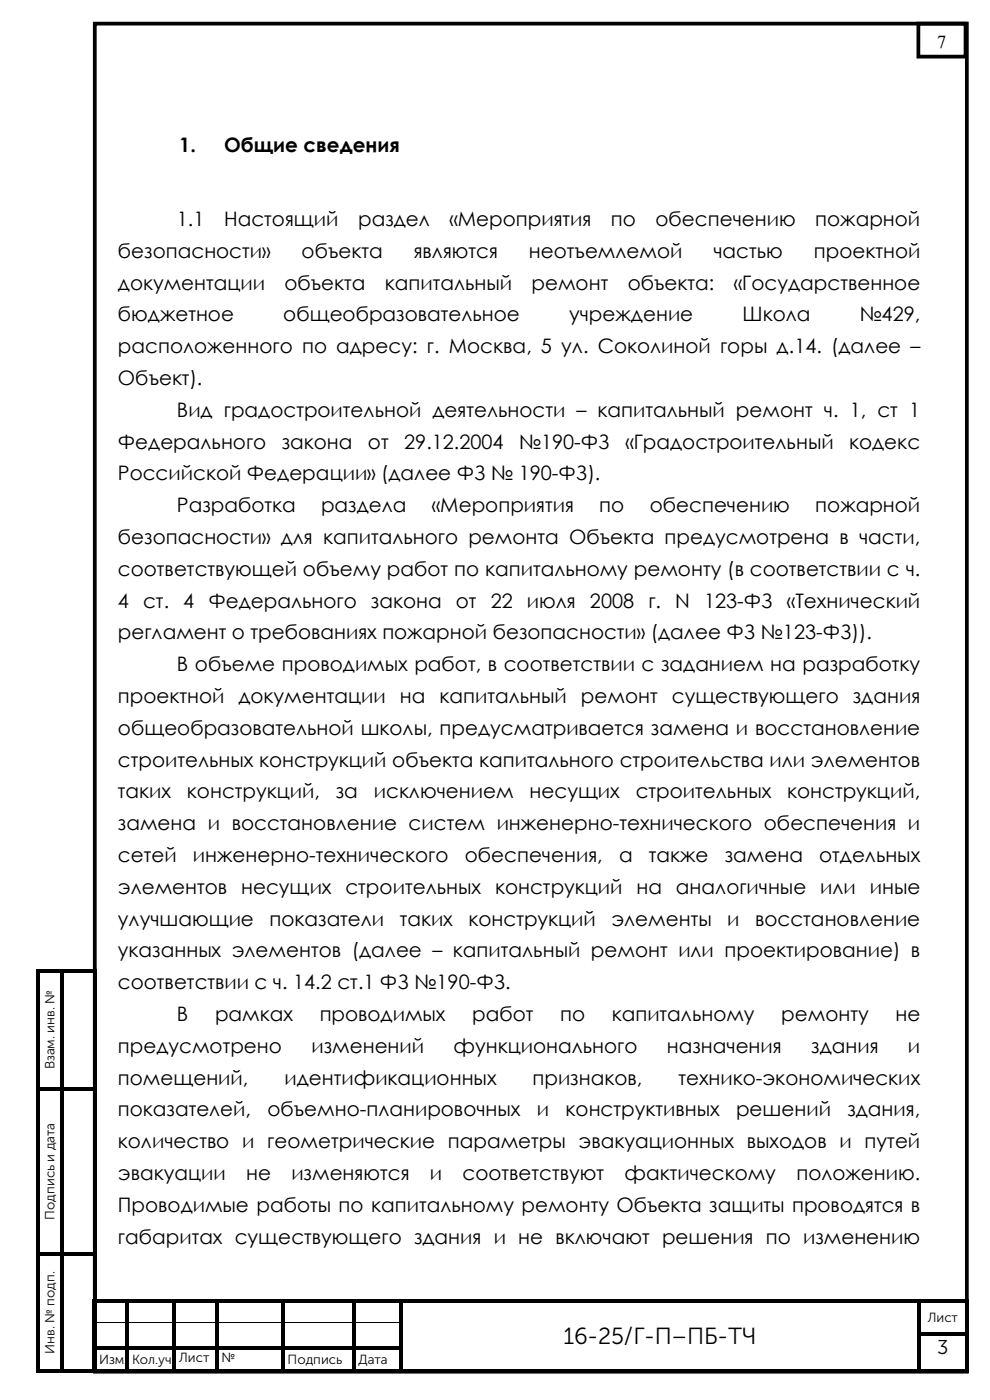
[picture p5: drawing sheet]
<svg xmlns="http://www.w3.org/2000/svg" width="210mm" height="297mm" viewBox="0 0 210 297" stroke-linecap="round" stroke-linejoin="round" font-family="sans-serif">
<defs><g id="words">
<text font-size="4.9" x="119.5" y="285.1">16-25/Г-П–ПБ-ТЧ</text>
<g font-size="4.2">
<text x="38" y="32.3">1.</text>
<text x="47.5" y="32.3">Общие сведения</text>
<text x="37.5" y="47.9">1.1</text>
<text x="47.5" y="47.9">Настоящий</text>
<text x="75.9" y="47.9">раздел</text>
<text x="95.4" y="47.9">«Мероприятия</text>
<text x="129.6" y="47.9">по</text>
<text x="139.1" y="47.9">обеспечению</text>
<text x="173" y="47.9">пожарной</text>
<text x="25" y="54.7">безопасности»</text>
<text x="64" y="54.7">объекта</text>
<text x="87.8" y="54.7">являются</text>
<text x="112.2" y="54.7">неотъемлемой</text>
<text x="151.3" y="54.7">частью</text>
<text x="172.6" y="54.7">проектной</text>
<text x="25" y="61.4">документации</text>
<text x="60.3" y="61.4">объекта</text>
<text x="81.7" y="61.4">капитальный</text>
<text x="112.8" y="61.4">ремонт</text>
<text x="133.2" y="61.4">объекта:</text>
<text x="155.7" y="61.4">«Государственное</text>
<text x="25" y="68.2">бюджетное</text>
<text x="60.1" y="68.2">общеобразовательное</text>
<text x="120.7" y="68.2">учреждение</text>
<text x="157.5" y="68.2">Школа</text>
<text x="182.4" y="68.2">№429,</text>
<text x="25" y="74.9">расположенного по адресу: г. Москва, 5 ул. Соколиной горы д.14. (далее –</text>
<text x="25" y="81.7">Объект).</text>
<text x="37.5" y="88.4">Вид градостроительной деятельности – капитальный ремонт ч. 1, ст 1</text>
<text x="25" y="95.2">Федерального</text>
<text x="59.8" y="95.2">закона</text>
<text x="78.1" y="95.2">от</text>
<text x="85.7" y="95.2">29.12.2004</text>
<text x="110.1" y="95.2">№190-ФЗ</text>
<text x="132.7" y="95.2">«Градостроительный</text>
<text x="180.1" y="95.2">кодекс</text>
<text x="25" y="101.9">Российской Федерации» (далее ФЗ № 190-ФЗ).</text>
<text x="37.5" y="108.6">Разработка</text>
<text x="68.1" y="108.6">раздела</text>
<text x="91.6" y="108.6">«Мероприятия</text>
<text x="127.1" y="108.6">по</text>
<text x="137.8" y="108.6">обеспечению</text>
<text x="173" y="108.6">пожарной</text>
<text x="25" y="115.4">безопасности» для капитального ремонта Объекта предусмотрена в части,</text>
<text x="25" y="122.2">соответствующей объему работ по капитальному ремонту (в соответствии с ч.</text>
<text x="25" y="128.9">4</text>
<text x="30.4" y="128.9">ст. 4</text>
<text x="44.2" y="128.9">Федерального</text>
<text x="78.7" y="128.9">закона</text>
<text x="96.7" y="128.9">от</text>
<text x="104.1" y="128.9">22</text>
<text x="111.8" y="128.9">июля</text>
<text x="125.1" y="128.9">2008</text>
<text x="137.5" y="128.9">г. N</text>
<text x="149.4" y="128.9">123-ФЗ</text>
<text x="166.9" y="128.9">«Технический</text>
<text x="25" y="135.6">регламент о требованиях пожарной безопасности» (далее ФЗ №123-ФЗ)).</text>
<text x="37.5" y="142.4">В объеме проводимых работ, в соответствии с заданием на разработку</text>
<text x="25" y="149.1">проектной</text>
<text x="50.6" y="149.1">документации</text>
<text x="84.8" y="149.1">на</text>
<text x="93.2" y="149.1">капитальный</text>
<text x="123.2" y="149.1">ремонт</text>
<text x="142.5" y="149.1">существующего</text>
<text x="180.9" y="149.1">здания</text>
<text x="25" y="155.9">общеобразовательной школы, предусматривается замена и восстановление</text>
<text x="25" y="162.6">строительных конструкций объекта капитального строительства или элементов</text>
<text x="25" y="169.4">таких</text>
<text x="39.7" y="169.4">конструкций,</text>
<text x="71.2" y="169.4">за</text>
<text x="79.3" y="169.4">исключением</text>
<text x="112.3" y="169.4">несущих</text>
<text x="134.9" y="169.4">строительных</text>
<text x="167" y="169.4">конструкций,</text>
<text x="25" y="176.1">замена и восстановление систем инженерно-технического обеспечения и</text>
<text x="25" y="182.9">сетей</text>
<text x="40.9" y="182.9">инженерно-технического</text>
<text x="98.6" y="182.9">обеспечения,</text>
<text x="131.3" y="182.9">а</text>
<text x="137.7" y="182.9">также</text>
<text x="153.8" y="182.9">замена</text>
<text x="173.8" y="182.9">отдельных</text>
<text x="25" y="189.6">элементов несущих строительных конструкций на аналогичные или</text>
<text x="184.5" y="189.6">иные</text>
<text x="25" y="196.4">улучшающие</text>
<text x="57.2" y="196.4">показатели</text>
<text x="84.8" y="196.4">таких</text>
<text x="99.4" y="196.4">конструкций</text>
<text x="129.7" y="196.4">элементы</text>
<text x="154.3" y="196.4">и</text>
<text x="160.2" y="196.4">восстановление</text>
<text x="25" y="203.1">указанных элементов (далее – капитальный ремонт или проектирование) в</text>
<text x="25" y="209.9">соответствии с ч. 14.2 ст.1 ФЗ №190-ФЗ.</text>
<text x="37.5" y="216.6">В</text>
<text x="45.6" y="216.6">рамках</text>
<text x="67.8" y="216.6">проводимых</text>
<text x="100.2" y="216.6">работ</text>
<text x="118.8" y="216.6">по</text>
<text x="129.8" y="216.6">капитальному</text>
<text x="165.7" y="216.6">ремонту</text>
<text x="190" y="216.6">не</text>
<text x="25" y="223.4">предусмотрено</text>
<text x="66.1" y="223.4">изменений</text>
<text x="96.2" y="223.4">функционального</text>
<text x="141.5" y="223.4">назначения</text>
<text x="172.1" y="223.4">здания</text>
<text x="192.6" y="223.4">и</text>
<text x="25" y="230.1">помещений,</text>
<text x="60.3" y="230.1">идентификационных</text>
<text x="113" y="230.1">признаков,</text>
<text x="143.9" y="230.1">технико-экономических</text>
<text x="25" y="236.9">показателей,</text>
<text x="56.7" y="236.9">объемно-планировочных</text>
<text x="113.9" y="236.9">и</text>
<text x="120" y="236.9">конструктивных</text>
<text x="156.1" y="236.9">решений</text>
<text x="179.8" y="236.9">здания,</text>
<text x="25" y="243.6">количество и геометрические параметры эвакуационных выходов и путей</text>
<text x="25" y="250.4">эвакуации</text>
<text x="52.2" y="250.4">не</text>
<text x="61.8" y="250.4">изменяются</text>
<text x="91.2" y="250.4">и</text>
<text x="98.1" y="250.4">соответствуют</text>
<text x="132.5" y="250.4">фактическому</text>
<text x="169" y="250.4">положению.</text>
<text x="25" y="257.1">Проводимые работы по капитальному ремонту Объекта защиты проводятся в</text>
<text x="25" y="263.8">габаритах существующего здания и не включают решения по изменению</text>
<text x="198.8" y="287.3">3</text>
</g>
<text font-size="3.9" x="198.8" y="10.3">7</text>
<g font-size="2.8">
<text x="11.5" y="226.9" transform="rotate(-90 11.5 226.9)">Взам. инв. №</text>
<text x="11.5" y="258.7" transform="rotate(-90 11.5 258.7)">Подпись и дата</text>
<text x="196.8" y="280.4">Лист</text>
<text x="11.5" y="287.2" transform="rotate(-90 11.5 287.2)">Инв. № подп.</text>
<text x="21" y="289.4">Изм.</text>
<text x="28" y="289.4">Кол.уч</text>
<text x="38" y="289">Лист</text>
<text x="47" y="289">№</text>
<text x="61" y="289.4">Подпись</text>
<text x="76" y="289.4">Дата</text>
</g>
</g></defs>
<path d="M20.1 5h185v286h-185zM194.8 5h10v7h-10z" fill="none" stroke="#000" stroke-width=".79"/>
<g fill="#000">
<path d="M7.7 205.5h.8v.8h-.8zM8.5 205.5h4.2v.8h-4.2zM12.7 206.3h.8zM12.7 205.5h.8v.8h-.8zM13.5 205.5h6.2v.8h-6.2zM19.7 205.5h.8v.8h-.8zM7.7 206.3h.8v24.2h-.8zM7.7 230.5h.8v.9h-.8zM19.7 206.3h.8v24.2h-.8zM19.7 230.5h.8v.9h-.8zM7.7 231.4h.8v34.2h-.8zM7.7 265.6h.8v.8h-.8z"/>
<path d="M19.6 275.5h.8v.9h-.8zM19.6 275.5h.8v.8h-.8zM19.7 231.4h.8v34.2h-.8zM19.7 265.6h.8v.8h-.8zM20.4 275.5h6.2v.8h-6.2zM26.6 276.3l.8 .1zM26.6 275.5h.8v.8h-.8zM27.4 275.5h9.2v.8h-9.2zM36.6 276.3l.8 .1zM36.6 275.5h.8v.8h-.8zM37.4 275.5h8.2v.8h-8.2zM45.6 276.3l.8 .1z"/>
<path d="M45.6 275.5h.8v.8h-.8zM46.4 275.5h13.2v.8h-13.2zM59.6 276.3l.8 .1zM59.6 275.5h.8v.8h-.8zM60.4 275.5h14.2v.8h-14.2zM74.6 276.3l.8 .1zM74.6 275.5h.8v.8h-.8zM75.4 275.5h9.2v.8h-9.2zM84.6 276.3l.8 .1zM84.6 275.5h.8v.8h-.8zM85.4 275.5h109.2v.8h-109.2zM194.6 276.3l.8 .1z"/>
<path d="M194.6 275.5h.8v.8h-.8zM195.4 275.5h9.2v.8h-9.2zM204.6 275.5h.8v.9h-.8zM204.6 275.5h.8v.8h-.8zM7.7 266.4h.8v24.2h-.8zM7.7 290.6h.8v.7h-.8zM8.5 290.6h4.2v.7h-4.2zM12.7 290.6h.8v.7h-.8zM13.5 290.6h6.2v.7h-6.2zM19.6 276.4h.8v4.1h-.8zM19.6 280.5h.8v.8h-.8zM19.6 281.3h.8v1.2h-.8z"/>
<path d="M19.6 282.5h.8v.8h-.8zM19.6 283.3h.8v2.2h-.8zM19.6 285.5h.8v.8h-.8zM19.6 286.3h.8v4.3h-.8zM19.6 290.6h.8v.7h-.8zM19.7 266.4h.8v24.2h-.8zM19.7 290.6h.8v.7h-.8zM20.4 290.6h6.2v.7h-6.2zM26.6 290.6h.8v.7h-.8zM27.4 290.6h9.2v.7h-9.2zM36.6 290.6h.8v.7h-.8zM37.4 290.6h8.2v.7h-8.2z"/>
<path d="M45.6 290.6h.8v.7h-.8zM46.4 290.6h13.2v.7h-13.2zM59.6 290.6h.8v.7h-.8zM60.4 290.6h14.2v.7h-14.2zM74.6 290.6h.8v.7h-.8zM75.4 290.6h9.2v.7h-9.2zM84.6 290.6h.8v.7h-.8zM85.4 290.6h109.2v.7h-109.2zM194.6 290.6h.8v.7h-.8zM195.4 290.6h9.2v.7h-9.2zM204.6 276.4h.8v4.1h-.8zM204.6 280.5h.8v.8h-.8z"/>
<path d="M204.6 281.3h.8v1.2h-.8zM204.6 282.5h.8v.8h-.8zM204.6 283.3h.8v2.2h-.8zM204.6 285.5h.8v.8h-.8zM204.6 286.3h.8v4.3h-.8zM204.6 290.6h.8v.7h-.8z"/>
</g>
<g fill="#000">
<path d="M8.5 230.5h4.2v.8h-4.2z" fill-rule="evenodd"/>
<path d="M12.7 206.3h.8v24.2h-.8z" fill-rule="evenodd"/>
<path d="M12.7 230.5h.8v.9h-.8z" fill-rule="evenodd"/>
<path d="M13.5 230.5h6.2v.8h-6.2z" fill-rule="evenodd"/>
<path d="M8.5 265.6h4.2v.7h-4.2z" fill-rule="evenodd"/>
<path d="M12.7 231.4h.8v34.2h-.8z" fill-rule="evenodd"/>
<path d="M12.7 265.6h.8v.8h-.8z" fill-rule="evenodd"/>
<path d="M13.5 265.6h6.2v.7h-6.2z" fill-rule="evenodd"/>
<path d="M12.7 266.4h.8v24.2h-.8z" fill-rule="evenodd"/>
<path d="M20.4 285.5h6.2v.8h-6.2z" fill-rule="evenodd"/>
<path d="M26.6 276.4h.8v4.1h-.8z" fill-rule="evenodd"/>
<path d="M26.6 280.5h.8v.8h-.8z" fill-rule="evenodd"/>
<path d="M26.6 281.3h.8v1.2h-.8z" fill-rule="evenodd"/>
<path d="M26.6 282.5h.8v.8h-.8z" fill-rule="evenodd"/>
<path d="M26.6 283.3h.8v2.2h-.8z" fill-rule="evenodd"/>
<path d="M26.6 285.5h.8v.8h-.8z" fill-rule="evenodd"/>
<path d="M26.6 286.3h.8v4.3h-.8z" fill-rule="evenodd"/>
<path d="M27.4 285.5h9.2v.8h-9.2z" fill-rule="evenodd"/>
<path d="M36.6 276.4h.8v4.1h-.8z" fill-rule="evenodd"/>
<path d="M36.6 280.5h.8v.8h-.8z" fill-rule="evenodd"/>
<path d="M36.6 281.3h.8v1.2h-.8z" fill-rule="evenodd"/>
<path d="M36.6 282.5h.8v.8h-.8z" fill-rule="evenodd"/>
<path d="M36.6 283.3h.8v2.2h-.8z" fill-rule="evenodd"/>
<path d="M36.6 285.5h.8v.8h-.8z" fill-rule="evenodd"/>
<path d="M36.6 286.3h.8v4.3h-.8z" fill-rule="evenodd"/>
<path d="M37.4 285.5h8.2v.8h-8.2z" fill-rule="evenodd"/>
<path d="M45.6 276.4h.8v4.1h-.8z" fill-rule="evenodd"/>
<path d="M45.6 280.5h.8v.8h-.8z" fill-rule="evenodd"/>
<path d="M45.6 281.3h.8v1.2h-.8z" fill-rule="evenodd"/>
<path d="M45.6 282.5h.8v.8h-.8z" fill-rule="evenodd"/>
<path d="M45.6 283.3h.8v2.2h-.8z" fill-rule="evenodd"/>
<path d="M45.6 285.5h.8v.8h-.8z" fill-rule="evenodd"/>
<path d="M45.6 286.3h.8v4.3h-.8z" fill-rule="evenodd"/>
<path d="M46.4 285.5h13.2v.8h-13.2z" fill-rule="evenodd"/>
<path d="M59.6 276.4h.8v4.1h-.8z" fill-rule="evenodd"/>
<path d="M59.6 280.5h.8v.8h-.8z" fill-rule="evenodd"/>
<path d="M59.6 281.3h.8v1.2h-.8z" fill-rule="evenodd"/>
<path d="M59.6 282.5h.8v.8h-.8z" fill-rule="evenodd"/>
<path d="M59.6 283.3h.8v2.2h-.8z" fill-rule="evenodd"/>
<path d="M59.6 285.5h.8v.8h-.8z" fill-rule="evenodd"/>
<path d="M59.6 286.3h.8v4.3h-.8z" fill-rule="evenodd"/>
<path d="M60.4 285.5h14.2v.8h-14.2z" fill-rule="evenodd"/>
<path d="M74.6 276.4h.8v4.1h-.8z" fill-rule="evenodd"/>
<path d="M74.6 280.5h.8v.8h-.8z" fill-rule="evenodd"/>
<path d="M74.6 281.3h.8v1.2h-.8z" fill-rule="evenodd"/>
<path d="M74.6 282.5h.8v.8h-.8z" fill-rule="evenodd"/>
<path d="M74.6 283.3h.8v2.2h-.8z" fill-rule="evenodd"/>
<path d="M74.6 285.5h.8v.8h-.8z" fill-rule="evenodd"/>
<path d="M74.6 286.3h.8v4.3h-.8z" fill-rule="evenodd"/>
<path d="M75.4 285.5h9.2v.8h-9.2z" fill-rule="evenodd"/>
<path d="M84.6 276.4h.8v4.1h-.8z" fill-rule="evenodd"/>
<path d="M84.6 280.5h.8v.8h-.8z" fill-rule="evenodd"/>
<path d="M84.6 281.3h.8v1.2h-.8z" fill-rule="evenodd"/>
<path d="M84.6 282.5h.8v.8h-.8z" fill-rule="evenodd"/>
<path d="M84.6 283.3h.8v2.2h-.8z" fill-rule="evenodd"/>
<path d="M84.6 285.5h.8v.8h-.8z" fill-rule="evenodd"/>
<path d="M84.6 286.3h.8v4.3h-.8z" fill-rule="evenodd"/>
<path d="M194.6 276.4h.8v4.1h-.8z" fill-rule="evenodd"/>
<path d="M194.6 280.5h.8v.8h-.8z" fill-rule="evenodd"/>
<path d="M194.6 281.3h.8v1.2h-.8z" fill-rule="evenodd"/>
<path d="M194.6 282.5h.8v.8h-.8z" fill-rule="evenodd"/>
<path d="M194.6 283.3h.8v2.2h-.8z" fill-rule="evenodd"/>
<path d="M194.6 285.5h.8v.8h-.8z" fill-rule="evenodd"/>
<path d="M194.6 286.3h.8v4.3h-.8z" fill-rule="evenodd"/>
<path d="M195.4 282.5h9.2v.8h-9.2z" fill-rule="evenodd"/>
</g>
<path d="M20.4 280.6h6.2M27.4 280.6h9.2M37.4 280.6h8.2M46.4 280.6h13.2M60.4 280.6h14.2M75.4 280.6h9.2" fill="none" stroke="#000" stroke-width=".21"/>
<use href="#words"/>
</svg>
